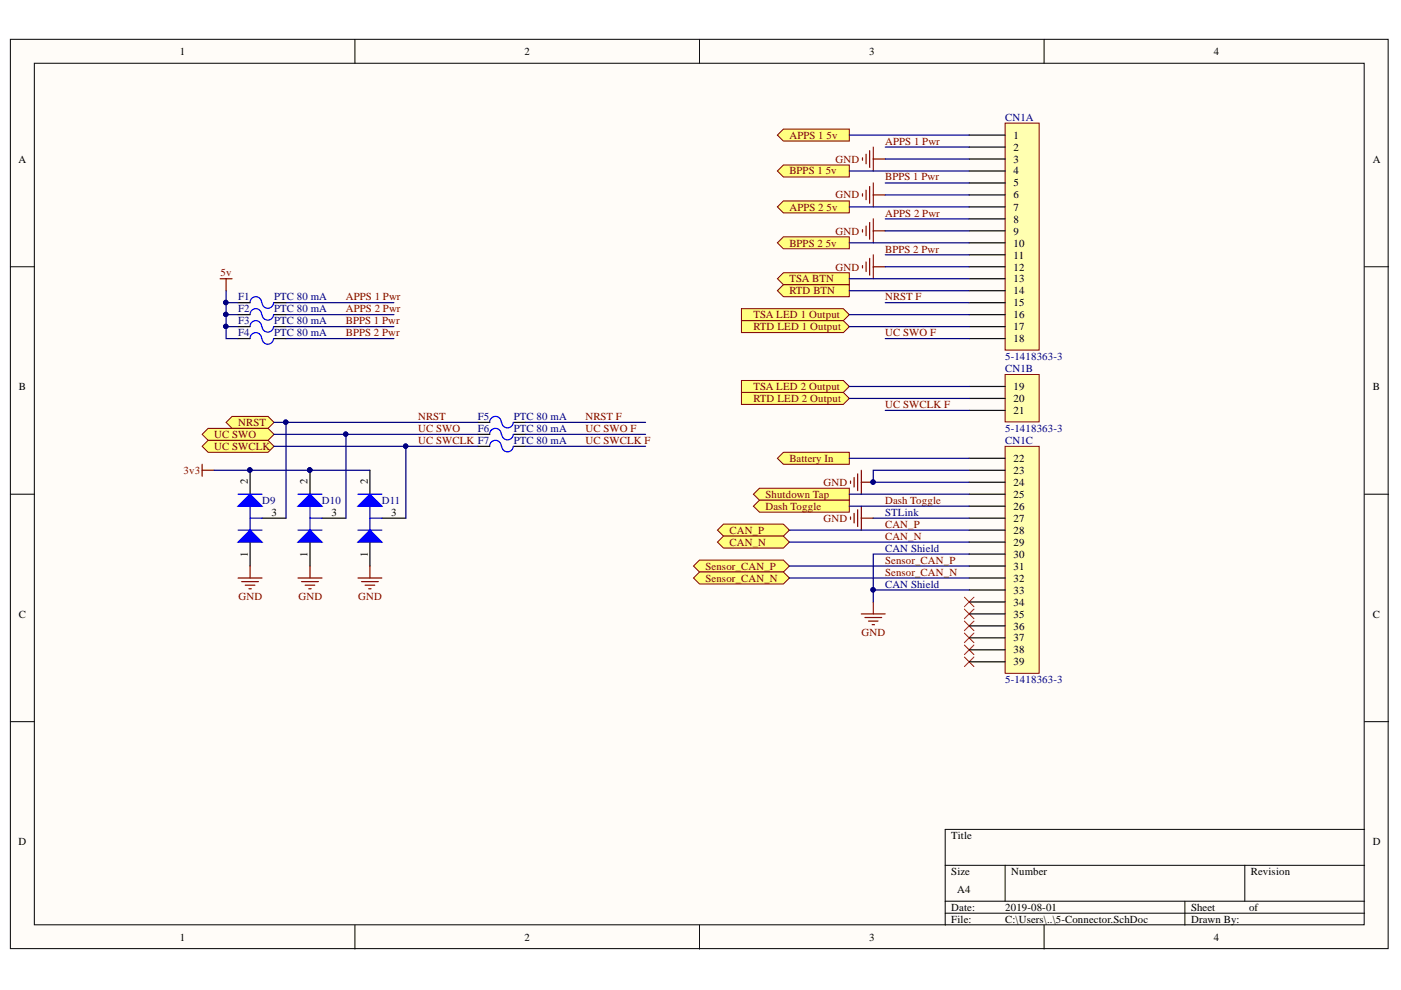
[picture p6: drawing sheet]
<svg xmlns="http://www.w3.org/2000/svg" width="297mm" height="210mm" viewBox="0 0 297 210" stroke-linecap="round" stroke-linejoin="round" font-family="sans-serif">
<defs><g id="words">
<g font-size="2.3">
<text x="38.1" y="11.6">1</text>
<text x="111.2" y="11.6">2</text>
<text x="184.3" y="11.6">3</text>
<text x="257.3" y="11.6">4</text>
<text x="214.9" y="29.4">1</text>
<text x="3.9" y="34.5">A</text>
<text x="214.9" y="31.9">2</text>
<text x="214.9" y="34.5">3</text>
<text x="291.1" y="34.5">A</text>
<text x="214.9" y="37">4</text>
<text x="214.9" y="39.5">5</text>
<text x="214.9" y="42.1">6</text>
<text x="214.9" y="44.7">7</text>
<text x="214.9" y="47.2">8</text>
<text x="214.9" y="49.8">9</text>
<text x="214.9" y="52.3">10</text>
<text x="214.9" y="54.8">11</text>
<text x="214.9" y="57.4">12</text>
<text x="214.9" y="59.9">13</text>
<text x="214.9" y="62.4">14</text>
<text x="214.9" y="65">15</text>
<text x="214.9" y="67.5">16</text>
<text x="214.9" y="70">17</text>
<text x="214.9" y="72.6">18</text>
<text x="4" y="82.7">B</text>
<text x="214.9" y="82.7">19</text>
<text x="291.1" y="82.7">B</text>
<text x="214.9" y="85.2">20</text>
<text x="214.9" y="87.8">21</text>
<text x="214.9" y="97.9">22</text>
<text x="214.9" y="100.4">23</text>
<text x="52.5" y="102.7" transform="rotate(-90 52.5 102.7)">2</text>
<text x="65.2" y="102.7" transform="rotate(-90 65.2 102.7)">2</text>
<text x="78" y="102.7" transform="rotate(-90 78 102.7)">2</text>
<text x="214.9" y="103">24</text>
<text x="214.9" y="105.6">25</text>
<text x="57.6" y="109.4">3</text>
<text x="70.3" y="109.4">3</text>
<text x="83" y="109.4">3</text>
<text x="214.9" y="108.1">26</text>
<text x="214.9" y="110.7">27</text>
<text x="214.9" y="113.2">28</text>
<text x="52.5" y="118.1" transform="rotate(-90 52.5 118.1)">1</text>
<text x="65.2" y="118.1" transform="rotate(-90 65.2 118.1)">1</text>
<text x="78" y="118.1" transform="rotate(-90 78 118.1)">1</text>
<text x="214.9" y="115.7">29</text>
<text x="214.9" y="118.3">30</text>
<text x="214.9" y="120.8">31</text>
<text x="214.9" y="123.3">32</text>
<text x="214.9" y="125.9">33</text>
<text x="4" y="130.9">C</text>
<text x="214.9" y="128.4">34</text>
<text x="214.9" y="130.9">35</text>
<text x="291.1" y="130.9">C</text>
<text x="214.9" y="133.5">36</text>
<text x="214.9" y="136">37</text>
<text x="214.9" y="138.5">38</text>
<text x="214.9" y="141.1">39</text>
<text x="3.9" y="179.2">D</text>
<text x="201.7" y="177.9">Title</text>
<text x="291.1" y="179.2">D</text>
<text x="201.7" y="185.5">Size</text>
<text x="214.4" y="185.5">Number</text>
<text x="265.2" y="185.5">Revision</text>
<text x="203" y="189.3">A4</text>
<text x="201.7" y="193.1">Date:</text>
<text x="201.7" y="195.7">File:</text>
<text x="213.1" y="193.1">2019-08-01</text>
<text x="213.1" y="195.7">C:\Users\..\5-Connector.SchDoc</text>
<text x="252.5" y="193.1">Sheet</text>
<text x="252.5" y="195.7">Drawn By:</text>
<text x="264.8" y="193.1">of</text>
<text x="38.1" y="199.5">1</text>
<text x="111.2" y="199.5">2</text>
<text x="184.3" y="199.5">3</text>
<text x="257.3" y="199.5">4</text>
</g>
<g font-size="2.3" fill="#800000">
<text x="167.4" y="29.4">APPS 1</text>
<text x="175.2" y="29.4">5v</text>
<text x="177.2" y="34.5">GND</text>
<text x="187.7" y="30.7">APPS 1 Pwr</text>
<text x="167.4" y="37">BPPS 1</text>
<text x="175.1" y="37">5v</text>
<text x="187.7" y="38.3">BPPS 1 Pwr</text>
<text x="167.4" y="44.7">APPS 2</text>
<text x="175.2" y="44.7">5v</text>
<text x="177.2" y="42.1">GND</text>
<text x="187.7" y="46">APPS 2 Pwr</text>
<text x="167.4" y="52.3">BPPS 2</text>
<text x="175.1" y="52.3">5v</text>
<text x="177.2" y="49.8">GND</text>
<text x="187.7" y="53.6">BPPS 2 Pwr</text>
<text x="46.8" y="58.6">5v</text>
<text x="167.4" y="59.9">TSA BTN</text>
<text x="177.2" y="57.4">GND</text>
<text x="73.3" y="63.7">APPS 1 Pwr</text>
<text x="167.4" y="62.4">RTD BTN</text>
<text x="187.7" y="63.7">NRST F</text>
<text x="73.3" y="66.2">APPS 2 Pwr</text>
<text x="73.3" y="68.8">BPPS 1 Pwr</text>
<text x="73.3" y="71.3">BPPS 2 Pwr</text>
<text x="159.7" y="67.5">TSA LED 1 Output</text>
<text x="159.7" y="70">RTD LED 1 Output</text>
<text x="187.7" y="71.3">UC SWO F</text>
<text x="159.7" y="82.7">TSA LED 2 Output</text>
<text x="88.6" y="89">NRST</text>
<text x="124.1" y="89">NRST F</text>
<text x="159.7" y="85.2">RTD LED 2 Output</text>
<text x="187.7" y="86.5">UC SWCLK F</text>
<text x="45.4" y="92.8">UC SWO</text>
<text x="45.4" y="95.4">UC SWCLK</text>
<text x="50.5" y="90.3">NRST</text>
<text x="88.6" y="94.1">UC SWCLK F7</text>
<text x="88.6" y="91.6">UC SWO</text>
<text x="124.1" y="91.6">UC SWO F</text>
<text x="124.1" y="94.1">UC SWCLK F</text>
<text x="38.9" y="100.4">3v3</text>
<text x="167.4" y="97.9">Battery In</text>
<text x="162.3" y="105.6">Shutdown Tap</text>
<text x="174.6" y="103">GND</text>
<text x="187.7" y="106.9">Dash Toggle</text>
<text x="154.7" y="113.2">CAN_P</text>
<text x="162.3" y="108.1">Dash Toggle</text>
<text x="174.6" y="110.7">GND</text>
<text x="187.7" y="111.9">CAN_P</text>
<text x="154.7" y="115.7">CAN_N</text>
<text x="187.7" y="114.5">CAN_N</text>
<text x="187.7" y="119.5">Sensor_CAN_P</text>
<text x="149.6" y="120.8">Sensor_CAN_P</text>
<text x="149.6" y="123.3">Sensor_CAN_N</text>
<text x="187.7" y="122.1">Sensor_CAN_N</text>
<text x="50.6" y="127.1">GND</text>
<text x="63.3" y="127.1">GND</text>
<text x="75.9" y="127.1">GND</text>
<text x="182.7" y="134.7">GND</text>
</g>
<g font-size="2.3" fill="#000080">
<text x="213.1" y="25.6">CN1A</text>
<text x="50.5" y="63.7">F1</text>
<text x="58.1" y="63.7">PTC 80 mA</text>
<text x="50.5" y="68.8">F3</text>
<text x="50.5" y="71.3">F4</text>
<text x="50.5" y="66.2">F2</text>
<text x="58.1" y="68.8">PTC 80 mA</text>
<text x="58.1" y="71.3">PTC 80 mA</text>
<text x="58.1" y="66.2">PTC 80 mA</text>
<text x="213.1" y="76.4">5-1418363-3</text>
<text x="213.1" y="78.9">CN1B</text>
<text x="101.3" y="89">F5</text>
<text x="108.9" y="89">PTC 80 mA</text>
<text x="101.3" y="91.6">F6</text>
<text x="108.9" y="91.6">PTC 80 mA</text>
<text x="108.9" y="94.1">PTC 80 mA</text>
<text x="213.1" y="91.6">5-1418363-3</text>
<text x="213.1" y="94.1">CN1C</text>
<text x="55.6" y="106.9">D9</text>
<text x="68.2" y="106.9">D10</text>
<text x="80.9" y="106.9">D11</text>
<text x="187.7" y="109.4">STLink</text>
<text x="187.7" y="117">CAN Shield</text>
<text x="187.7" y="124.6">CAN Shield</text>
<text x="213.1" y="144.9">5-1418363-3</text>
</g>
</g></defs>
<g fill="#fffcf8" stroke="#000" stroke-width=".21">
<path d="M2.2 8.3h292.1v192.8h-292.1z"/>
<path d="M7.3 13.4h281.9v182.7h-281.9z"/>
</g>
<g fill="none" stroke="#000" stroke-width=".21">
<path d="M75.3 8.3v5.1M148.3 8.3v5.1M221.4 8.3v5.1M2.2 56.6h5.1M289.3 56.6h5.1M2.2 104.8h5.1M289.3 104.8h5.1M2.2 153h5.1M289.3 153h5.1M289.3 175.9h-88.9v20.3M75.3 196.2v5M148.3 196.2v5"/>
<path d="M200.4 183.5h88.9M200.4 191.1h88.9M200.4 193.6h88.9M213.1 183.5v7.6M221.4 196.2v5M251.2 191.1v5.1M263.9 183.5v7.6"/>
</g>
<path d="M46.7 59.1h2.5M47.9 59.1v2.5" fill="none" stroke="#800000" stroke-width=".25"/>
<path d="M55.5 64.1a1.22 1.22 0 0 0-1.3-1.2 1.22 1.22 0 0 0-1.2 1.3M58 64.2a1.22 1.22 0 0 1-1.2 1.2 1.22 1.22 0 0 1-1.2-1.2" fill="none" stroke="#00f" stroke-width=".25"/>
<path d="M50.5 64.2h2.5M58.1 64.2h2.5" fill="none" stroke="#000" stroke-width=".25"/>
<g fill="#ffff80" stroke="#800000" stroke-width=".21">
<path d="M164.8 43.9l1.3-1.3h14v2.5h-14z" fill-rule="evenodd"/>
<path d="M164.8 28.6l1.3-1.2h14v2.5h-14z" fill-rule="evenodd"/>
<path d="M164.8 36.3l1.3-1.3h14v2.5h-14z" fill-rule="evenodd"/>
<path d="M164.8 51.5l1.3-1.3h14v2.6h-14z" fill-rule="evenodd"/>
</g>
<path d="M55.5 69.2a1.22 1.22 0 0 0-1.3-1.2 1.22 1.22 0 0 0-1.2 1.3M55.5 66.7a1.22 1.22 0 0 0-1.3-1.3 1.22 1.22 0 0 0-1.2 1.3M55.5 71.8a1.22 1.22 0 0 0-1.3-1.3 1.22 1.22 0 0 0-1.2 1.3M58 69.2a1.22 1.22 0 0 1-1.2 1.2 1.22 1.22 0 0 1-1.2-1.1M58 66.7a1.22 1.22 0 0 1-1.2 1.2 1.22 1.22 0 0 1-1.2-1.2M58 71.8a1.22 1.22 0 0 1-1.2 1.2 1.22 1.22 0 0 1-1.2-1.2" fill="none" stroke="#00f" stroke-width=".25"/>
<path d="M50.5 69.3h2.5M50.5 71.8h2.5M50.5 66.7h2.5M58.1 69.3h2.5M58.1 71.8h2.5M58.1 66.7h2.5" fill="none" stroke="#000" stroke-width=".25"/>
<g fill="none" stroke="#800000" stroke-width=".25">
<path d="M182.9 33.5v.5M183.6 32.7v2M184.4 31.9v3.6M184.4 39.6v3.5M185.2 31.2v5.1M185.2 38.8v5.1M185.2 33.7h2.5M182.9 41.1v.5M182.9 48.7v.5M182.9 56.3v.5M183.6 40.3v2M183.6 47.9v2.1"/>
<path d="M183.6 55.5v2.1M184.4 47.2v3.5M184.4 54.8v3.5M185.2 46.4v5.1M185.2 54v5.1M185.2 41.3h2.5M185.2 48.9h2.5M185.2 56.6h2.5"/>
</g>
<g fill="#ffff80" stroke="#800000" stroke-width=".21">
<path d="M164.8 59.1l1.3-1.3h14v2.6h-14z" fill-rule="evenodd"/>
<path d="M164.8 61.6l1.3-1.2h14v2.5h-14z" fill-rule="evenodd"/>
<path d="M157.2 65.4h21.6l1.3 1.3-1.3 1.3h-21.6z" fill-rule="evenodd"/>
<path d="M157.2 80.7h21.6l1.3 1.2-1.3 1.3h-21.6z" fill-rule="evenodd"/>
<path d="M157.2 68h21.6l1.3 1.3-1.3 1.2h-21.6z" fill-rule="evenodd"/>
<path d="M157.2 83.2h21.6l1.3 1.3-1.3 1.2h-21.6z" fill-rule="evenodd"/>
<path d="M164.8 97.2l1.3-1.3h14v2.5h-14z" fill-rule="evenodd"/>
<path d="M152.1 112.4l1.3-1.3h12.7l1.3 1.3-1.3 1.3h-12.7z" fill-rule="evenodd"/>
<path d="M152.1 114.9l1.3-1.2h12.7l1.3 1.2-1.3 1.3h-12.7z" fill-rule="evenodd"/>
</g>
<path d="M182.6 99.7v5.1M180.3 102v.5M181.1 101.2v2.1M181.8 100.5v3.5M182.6 102.2h2.6" fill="none" stroke="#800000" stroke-width=".25"/>
<circle cx="185.1" cy="102.2" r=".46" fill="#000080" stroke="#000080" stroke-width=".21"/>
<g fill="#ffff80" stroke="#800000" stroke-width=".21">
<path d="M159.7 104.8l1.3-1.3h19.1v2.6h-19.1z" fill-rule="evenodd"/>
<path d="M159.7 107.3l1.3-1.2h19.1v2.5h-19.1z" fill-rule="evenodd"/>
<path d="M47.9 89.6l1.3-1.3h7.6l1.3 1.3-1.3 1.2h-7.6z" fill-rule="evenodd"/>
<path d="M42.9 92.1l1.2-1.3h12.7l1.3 1.3-1.3 1.3h-12.7z" fill-rule="evenodd"/>
<path d="M42.9 94.6l1.2-1.2h12.7l1.3 1.2-1.3 1.3h-12.7z" fill-rule="evenodd"/>
</g>
<path d="M106.3 89.5a1.23 1.23 0 0 0-1.3-1.2 1.23 1.23 0 0 0-1.2 1.3M106.3 92.1a1.23 1.23 0 0 0-1.3-1.3 1.23 1.23 0 0 0-1.2 1.3M106.3 94.6a1.23 1.23 0 0 0-1.3-1.2 1.23 1.23 0 0 0-1.2 1.2M108.8 89.6a1.22 1.22 0 0 1-1.2 1.1 1.22 1.22 0 0 1-1.2-1.1M108.8 92.1a1.22 1.22 0 0 1-1.2 1.2 1.22 1.22 0 0 1-1.2-1.2M108.8 94.6a1.22 1.22 0 0 1-1.2 1.2 1.22 1.22 0 0 1-1.2-1.1" fill="none" stroke="#00f" stroke-width=".25"/>
<path d="M65.7 99.7v5.1M101.3 89.6h2.5M101.3 92.1h2.5M101.3 94.6h2.5M108.9 89.6h2.6M108.9 92.1h2.6M108.9 94.6h2.6M65.7 114.9v5.1M68.3 109.9h5" fill="none" stroke="#000" stroke-width=".25"/>
<path d="M42.9 98.4v2.6M42.9 99.7h2.5" fill="none" stroke="#800000" stroke-width=".25"/>
<circle cx="65.7" cy="99.7" r=".46" fill="#000080" stroke="#000080" stroke-width=".21"/>
<path d="M63.2 107.3l2.5-2.5 2.6 2.5z" fill="#00f"/>
<path d="M63.2 107.3l2.5-2.5 2.6 2.5z" fill="none" stroke="#00f" stroke-width=".25"/>
<path d="M63.2 114.9l2.5-2.5 2.6 2.5z" fill="#00f"/>
<path d="M63.2 114.9l2.5-2.5 2.6 2.5zM63.2 112.4h5.1M63.2 104.8h5.1M65.7 107.3v5.1M65.7 109.9h2.6" fill="none" stroke="#00f" stroke-width=".25"/>
<circle cx="65.7" cy="99.7" r=".46" fill="#000080" stroke="#000080" stroke-width=".21"/>
<path d="M63.2 122.6h5.1M63.9 123.3h3.6M64.7 124.1h2M65.5 124.8h.5M65.7 120v2.6" fill="none" stroke="#800000" stroke-width=".25"/>
<path d="M78.4 99.7v5.1M78.4 114.9v5.1M81 109.9h5.1" fill="none" stroke="#000" stroke-width=".25"/>
<path d="M75.9 107.3l2.5-2.5 2.6 2.5z" fill="#00f"/>
<path d="M75.9 107.3l2.5-2.5 2.6 2.5z" fill="none" stroke="#00f" stroke-width=".25"/>
<path d="M75.9 114.9l2.5-2.5 2.6 2.5z" fill="#00f"/>
<path d="M75.9 114.9l2.5-2.5 2.6 2.5zM75.9 112.4h5.1M75.9 104.8h5.1M78.4 107.3v5.1M78.4 109.9h2.6" fill="none" stroke="#00f" stroke-width=".25"/>
<path d="M75.9 122.6h5.1M76.7 123.3h3.5M77.4 124.1h2M78.2 124.8h.5M78.4 120v2.6" fill="none" stroke="#800000" stroke-width=".25"/>
<path d="M53 99.7v5.1M53 114.9v5.1M55.6 109.9h5" fill="none" stroke="#000" stroke-width=".25"/>
<circle cx="53" cy="99.7" r=".46" fill="#000080" stroke="#000080" stroke-width=".21"/>
<path d="M50.5 107.3l2.5-2.5 2.6 2.5z" fill="#00f"/>
<path d="M50.5 107.3l2.5-2.5 2.6 2.5z" fill="none" stroke="#00f" stroke-width=".25"/>
<path d="M50.5 114.9l2.5-2.5 2.6 2.5z" fill="#00f"/>
<path d="M50.5 114.9l2.5-2.5 2.6 2.5zM50.5 112.4h5.1M50.5 104.8h5.1M53 107.3v5.1M53 109.9h2.6" fill="none" stroke="#00f" stroke-width=".25"/>
<circle cx="53" cy="99.7" r=".46" fill="#000080" stroke="#000080" stroke-width=".21"/>
<g fill="none" stroke="#800000" stroke-width=".25">
<path d="M180.3 109.6v.5M181.1 108.8v2.1M181.8 108.1v3.5M182.6 107.3v5.1M182.6 109.9h2.6M50.5 122.6h5.1M51.2 123.3h3.6M52 124.1h2M52.8 124.8h.5M53 120v2.6M182.6 130.2h5.1M183.4 130.9h3.5"/>
<path d="M184.1 131.7h2.1M184.9 132.4h.5M185.2 127.6v2.6"/>
</g>
<path d="M204.5 126.6l2 2M204.5 129.2l2 2M204.5 131.7l2 2M204.5 134.2l2 2.1M204.5 136.8l2 2M204.5 139.3l2 2M206.5 126.6l-2 2M206.5 129.2l-2 2M206.5 131.7l-2 2M206.5 134.2l-2 2.1M206.5 136.8l-2 2M206.5 139.3l-2 2" fill="none" stroke="#f00" stroke-width=".21"/>
<path d="M213.1 26.1h7.2v48.1h-7.2z" fill="#ffffb0" stroke="#800000" stroke-width=".21"/>
<g fill="none" stroke="#000" stroke-width=".25">
<path d="M205.5 28.6h7.6M205.5 31.2h7.6M205.5 33.7h7.6M205.5 36.3h7.6M205.5 38.8h7.6M205.5 41.3h7.6M205.5 43.9h7.6M205.5 46.4h7.6M205.5 48.9h7.6M205.5 51.5h7.6M205.5 54h7.6M205.5 56.6h7.6"/>
<path d="M205.5 59.1h7.6M205.5 61.6h7.6M205.5 64.2h7.6M205.5 66.7h7.6M205.5 69.3h7.6M205.5 71.8h7.6"/>
</g>
<path d="M213.1 79.4h7.2v10.1h-7.2z" fill="#ffffb0" stroke="#800000" stroke-width=".21"/>
<path d="M205.5 81.9h7.6M205.5 84.5h7.6M205.5 87h7.6" fill="none" stroke="#000" stroke-width=".25"/>
<path d="M213.1 94.6h7.2v48.2h-7.2z" fill="#ffffb0" stroke="#800000" stroke-width=".21"/>
<g fill="none" stroke="#000" stroke-width=".25">
<path d="M205.5 97.2h7.6M205.5 99.7h7.6M205.5 102.2h7.6M205.5 104.8h7.6M205.5 107.3h7.6M205.5 109.9h7.6M205.5 112.4h7.6M205.5 114.9h7.6M205.5 117.5h7.6M205.5 120h7.6M205.5 122.6h7.6M205.5 125.1h7.6"/>
<path d="M205.5 127.6h7.6M205.5 130.2h7.6M205.5 132.7h7.6M205.5 135.2h7.6M205.5 137.8h7.6M205.5 140.3h7.6"/>
</g>
<g fill="none" stroke="#000080" stroke-width=".25">
<path d="M180.1 28.6h25.4M180.1 36.3h25.4M187.7 31.2h17.8M187.7 33.7h17.8M187.7 38.8h17.8M180.1 51.5h25.4M180.1 59.1h25.4M180.1 43.9h25.4M187.7 54h17.8M187.7 41.3h17.8M187.7 48.9h17.8M187.7 56.6h17.8"/>
<path d="M187.7 46.4h17.8M47.9 61.6v2.6h2.6M47.9 64.2v2.5h2.6M47.9 66.7v2.6h2.6M47.9 69.3v2.5h2.6M60.6 64.2h22.9M60.6 66.7h22.9M60.6 69.3h22.9M60.6 71.8h22.9M180.1 66.7h25.4M180.1 69.3h25.4M180.1 61.6h25.4"/>
<path d="M187.7 64.2h17.8M187.7 71.8h17.8M45.4 99.7h33M58.1 89.6h43.2M58.1 92.1h43.2M58.1 94.6h43.2M60.6 89.6v20.3M73.3 92.1v17.8M86.1 94.6v15.3M111.5 89.6h25.4M111.5 92.1h25.4M111.5 94.6h25.4"/>
<path d="M180.1 97.2h25.4M180.1 81.9h25.4M180.1 84.5h25.4M187.7 87h17.8M205.5 99.7h-20.3v2.5h20.3M167.4 112.4h38.1M167.4 114.9h38.1M180.1 104.8h25.4M180.1 107.3h25.4M185.2 109.9h20.3M205.5 117.5h-20.3v10.1M185.2 125.1h20.3"/>
</g>
<g fill="#000080" stroke="#000080" stroke-width=".21">
<circle cx="47.9" cy="64.1" r=".47"/>
<circle cx="47.9" cy="66.7" r=".46"/>
<circle cx="47.9" cy="69.2" r=".46"/>
<circle cx="185.1" cy="102.2" r=".46"/>
<circle cx="53" cy="99.7" r=".46"/>
<circle cx="65.7" cy="99.7" r=".46"/>
<circle cx="60.6" cy="89.5" r=".46"/>
<circle cx="73.3" cy="92" r=".46"/>
<circle cx="86" cy="94.6" r=".46"/>
<circle cx="185.1" cy="125.1" r=".46"/>
</g>
<g fill="#ffff80" stroke="#800000" stroke-width=".21">
<path d="M147 120l1.3-1.3h17.8l1.3 1.3-1.3 1.3h-17.8z" fill-rule="evenodd"/>
<path d="M147 122.6l1.3-1.3h17.8l1.3 1.3-1.3 1.2h-17.8z" fill-rule="evenodd"/>
</g>
<path d="M167.4 120h38.1M167.4 122.6h38.1" fill="none" stroke="#000080" stroke-width=".25"/>
<use href="#words"/>
</svg>
